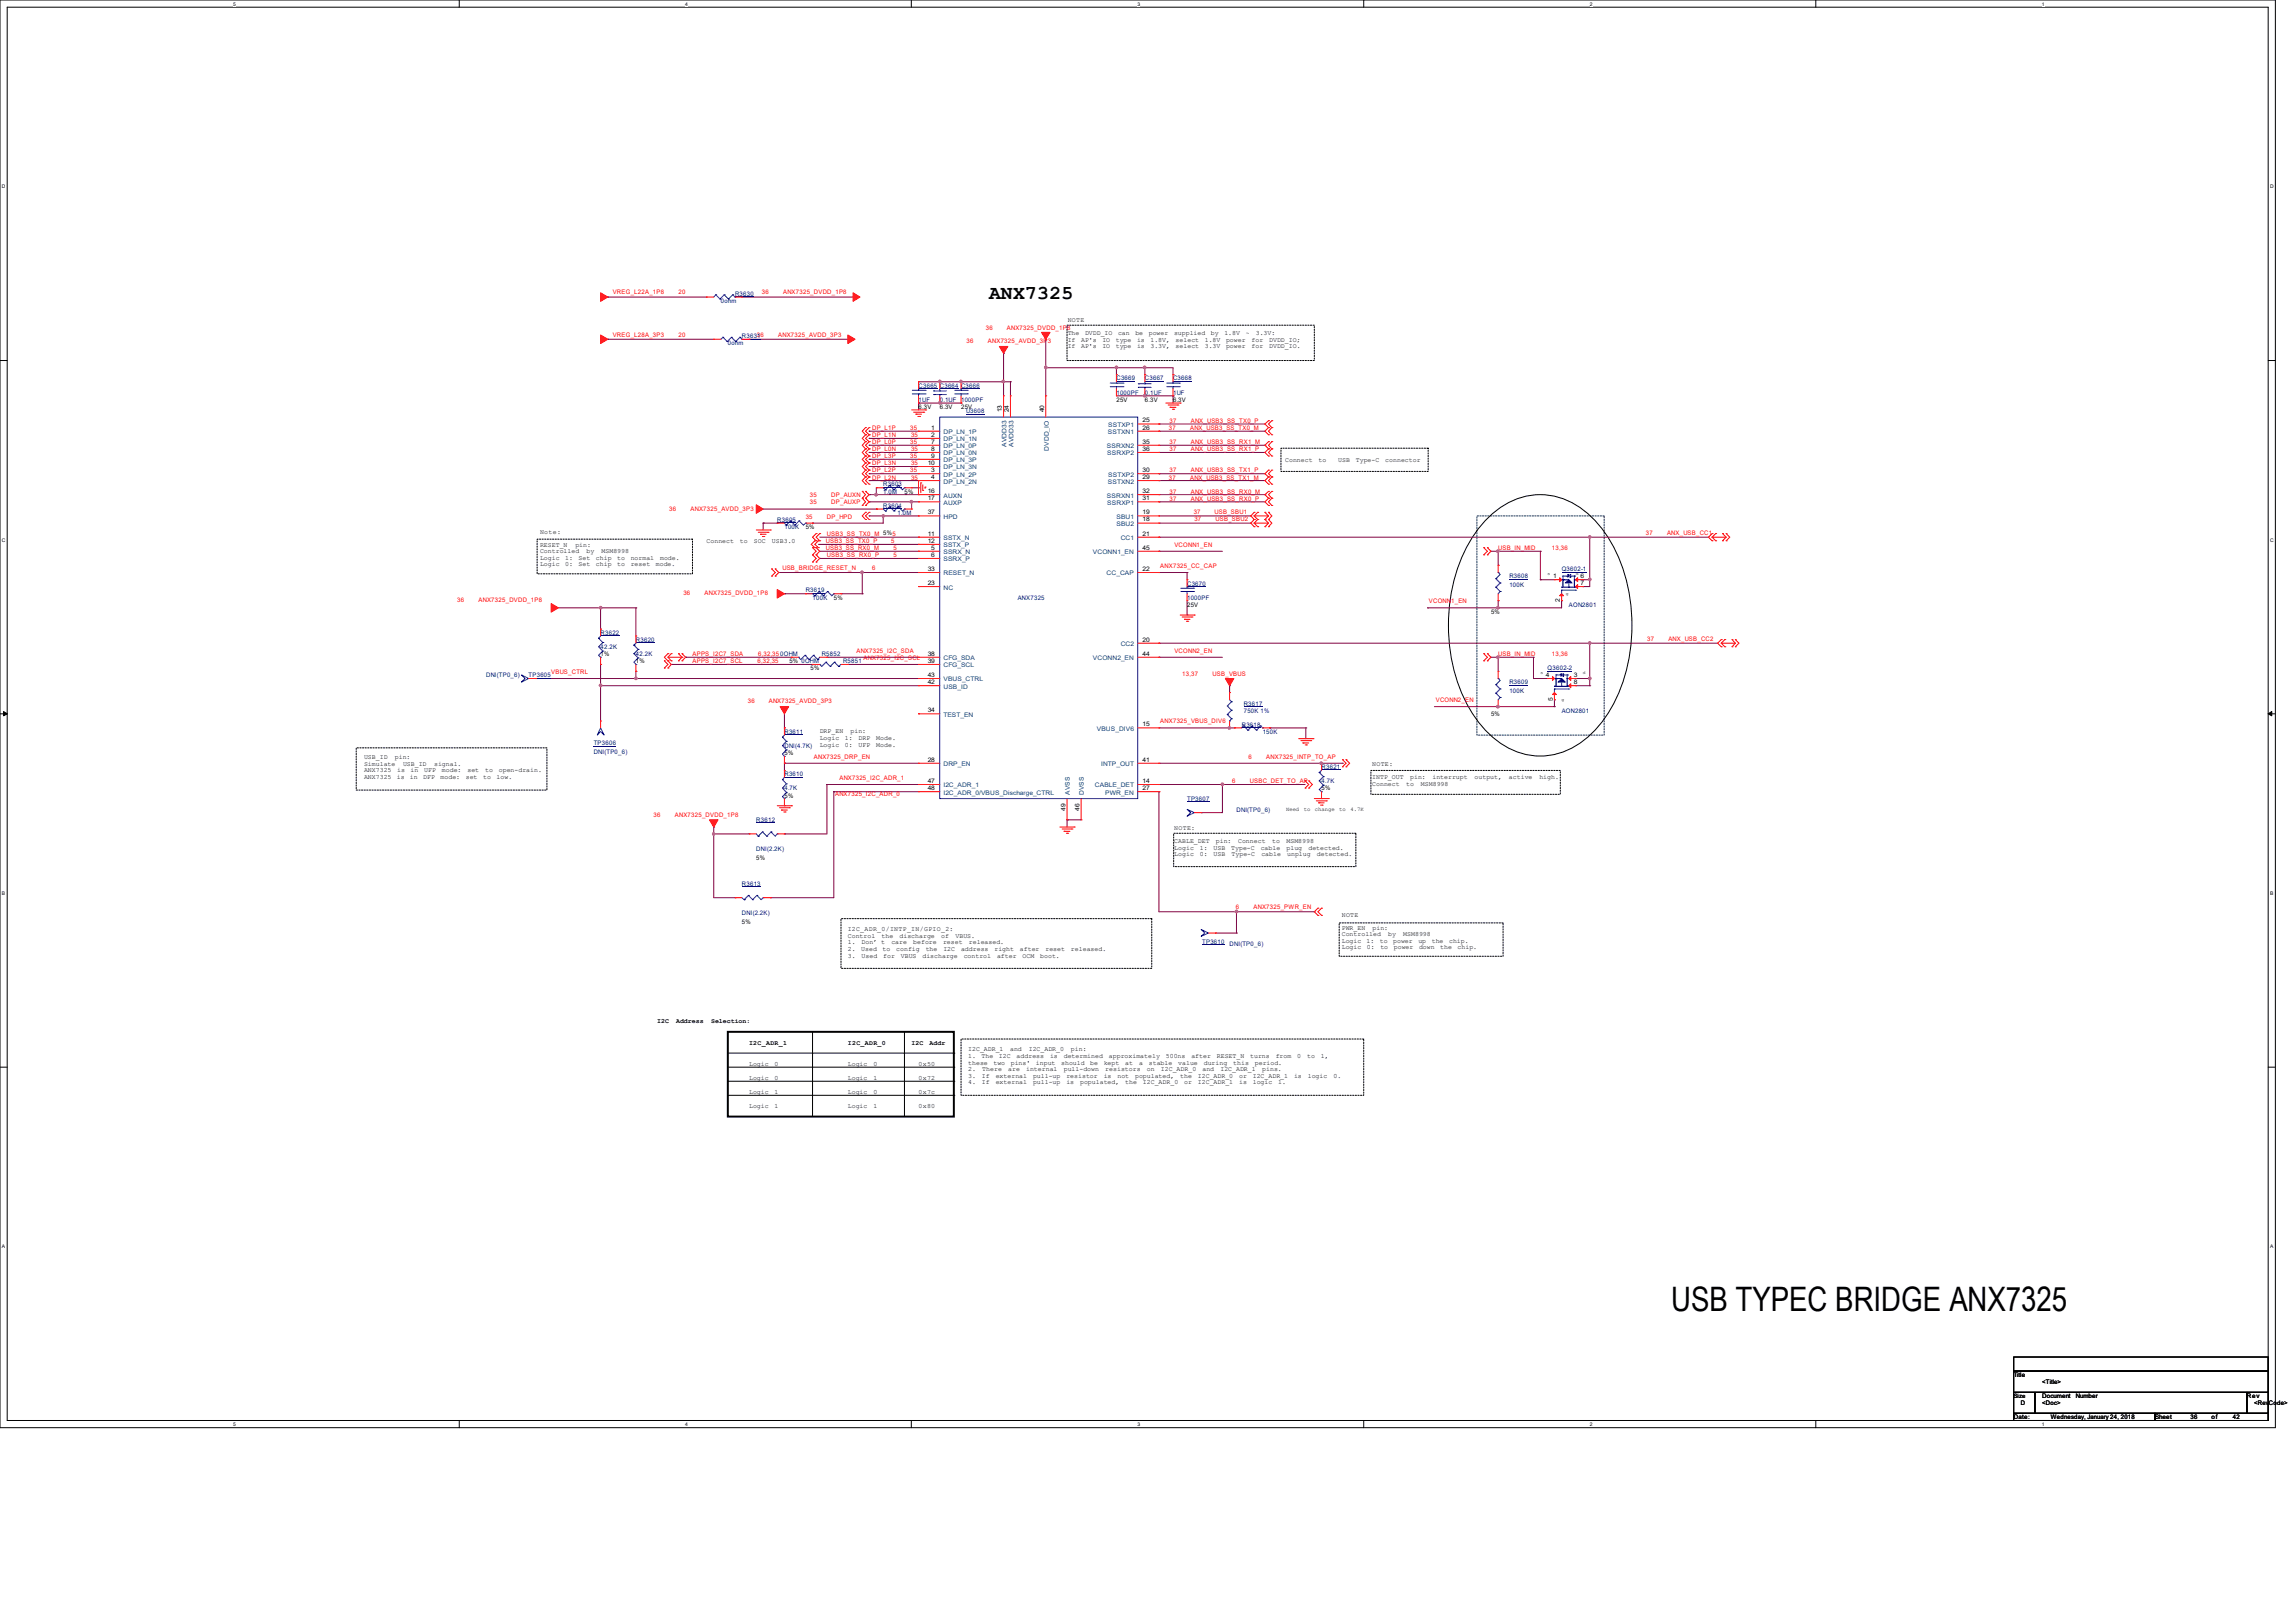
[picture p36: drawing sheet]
<svg xmlns="http://www.w3.org/2000/svg" width="297mm" height="210mm" viewBox="0 0 297 210" stroke-linecap="round" stroke-linejoin="round" font-family="sans-serif">
<defs><g id="words">
<text font-size="4.4" x="216.3" y="169.7">USB TYPEC BRIDGE ANX7325</text>
<text font-size="2.5" x="128" y="38.7">ANX7325</text>
<g font-size=".8" fill="#f00">
<text x="79.3" y="38.1">VREG_L22A_1P8</text>
<text x="87.8" y="38.1">20</text>
<text x="98.6" y="38.1">36</text>
<text x="101.4" y="38.1">ANX7325_DVDD_1P8</text>
<text x="79.3" y="43.6">VREG_L28A_3P3</text>
<text x="87.8" y="43.6">20</text>
<text x="98" y="43.6">36</text>
<text x="100.7" y="43.6">ANX7325_AVDD_3P3</text>
<text x="125.1" y="44.4">36</text>
<text x="127.6" y="42.7">36</text>
<text x="127.9" y="44.4">ANX7325_AVDD_3P3</text>
<text x="130.3" y="42.7">ANX7325_DVDD_1P8</text>
<text x="112.9" y="55.6">DP_L1P</text>
<text x="112.9" y="56.6">DP_L1N</text>
<text x="112.9" y="57.5">DP_L0P</text>
<text x="112.9" y="58.4">DP_L0N</text>
<text x="112.9" y="59.3">DP_L3P</text>
<text x="117.8" y="55.6">35</text>
<text x="117.8" y="57.5">35</text>
<text x="117.8" y="59.3">35</text>
<text x="117.9" y="56.6">35</text>
<text x="117.9" y="58.4">35</text>
<text x="151.3" y="55.6">37</text>
<text x="151.3" y="54.7">37</text>
<text x="151.3" y="57.5">37</text>
<text x="151.3" y="58.4">37</text>
<text x="154" y="55.6">ANX_USB3_SS_TX0_M</text>
<text x="154.1" y="54.7">ANX_USB3_SS_TX0_P</text>
<text x="154.1" y="57.5">ANX_USB3_SS_RX1_M</text>
<text x="154.1" y="58.4">ANX_USB3_SS_RX1_P</text>
<text x="104.8" y="65.2">35</text>
<text x="104.8" y="64.3">35</text>
<text x="107.6" y="65.2">DP_AUXP</text>
<text x="107.6" y="64.3">DP_AUXN</text>
<text x="112.9" y="60.2">DP_L3N</text>
<text x="112.9" y="61.1">DP_L2P</text>
<text x="112.9" y="62.1">DP_L2N</text>
<text x="117.8" y="61.1">35</text>
<text x="117.9" y="60.2">35</text>
<text x="117.9" y="62.1">35</text>
<text x="151.3" y="62.1">37</text>
<text x="151.3" y="63.9">37</text>
<text x="151.3" y="64.8">37</text>
<text x="151.3" y="61.1">37</text>
<text x="154" y="62.1">ANX_USB3_SS_TX1_M</text>
<text x="154.1" y="63.9">ANX_USB3_SS_RX0_M</text>
<text x="154.1" y="64.8">ANX_USB3_SS_RX0_P</text>
<text x="154.1" y="61.1">ANX_USB3_SS_TX1_P</text>
<text x="86.6" y="66.1">36</text>
<text x="89.4" y="66.1">ANX7325_AVDD_3P3</text>
<text x="104.3" y="67.2">35</text>
<text x="106.9" y="70.3">USB3_SS_TX0_P</text>
<text x="106.9" y="71.2">USB3_SS_RX0_M</text>
<text x="107" y="67.2">DP_HPD</text>
<text x="107" y="69.3">USB3_SS_TX0_M 5%5</text>
<text x="115.3" y="70.3">5</text>
<text x="115.6" y="71.2">5</text>
<text x="152" y="70.7">VCONN1_EN</text>
<text x="154.5" y="66.5">37</text>
<text x="154.6" y="67.4">37</text>
<text x="157.2" y="66.5">USB_SBU1</text>
<text x="157.3" y="67.4">USB_SBU2</text>
<text x="193.9" y="71.2">USB_IN_MID</text>
<text x="200.8" y="71.2">13,36</text>
<text x="213" y="69.3">37</text>
<text x="215.7" y="69.3">ANX_USB_CC1</text>
<text x="59.2" y="77.9">36</text>
<text x="61.9" y="77.9">ANX7325_DVDD_1P8</text>
<text x="88.4" y="77">36</text>
<text x="91.2" y="77">ANX7325_DVDD_1P8</text>
<text x="101.3" y="73.7">USB_BRIDGE_RESET_N</text>
<text x="107" y="72.1">USB3_SS_RX0_P</text>
<text x="112.9" y="73.7">6</text>
<text x="115.6" y="72.1">5</text>
<text x="150.2" y="73.5">ANX7325_CC_CAP</text>
<text x="184.9" y="78.1">VCONN1_EN</text>
<text x="213.2" y="83">37</text>
<text x="215.9" y="83">ANX_USB_CC2</text>
<text x="71.3" y="87.2">VBUS_CTRL</text>
<text x="89.6" y="84.9">APPS_I2C7_SDA</text>
<text x="89.6" y="85.8">APPS_I2C7_SCL</text>
<text x="98" y="85.8">6,32,35</text>
<text x="98.1" y="84.9">6,32,350OHM</text>
<text x="110.8" y="84.5">ANX7325_I2C_SDA</text>
<text x="111.8" y="85.4">ANX7325_I2C_SCL</text>
<text x="152" y="84.5">VCONN2_EN</text>
<text x="153" y="87.5">13,37</text>
<text x="156.9" y="87.5">USB_VBUS</text>
<text x="193.9" y="84.9">USB_IN_MID</text>
<text x="200.8" y="84.9">13,36</text>
<text x="96.8" y="91">36</text>
<text x="99.5" y="91">ANX7325_AVDD_3P3</text>
<text x="150.2" y="93.6">ANX7325_VBUS_DIV6</text>
<text x="185.8" y="90.8">VCONN2_EN</text>
<text x="105.3" y="98.2">ANX7325_DRP_EN</text>
<text x="108.6" y="100.9">ANX7325_I2C_ADR_1</text>
<text x="159.5" y="101.3">6</text>
<text x="161.6" y="98.3">6</text>
<text x="161.8" y="101.3">USBC_DET_TO_AP</text>
<text x="163.9" y="98.3">ANX7325_INTP_TO_AP</text>
<text x="84.6" y="105.7">36</text>
<text x="87.3" y="105.7">ANX7325_DVDD_1P8</text>
<text x="108.1" y="103">ANX7325_I2C_ADR_0</text>
<text x="159.9" y="117.6">6</text>
<text x="162.2" y="117.6">ANX7325_PWR_EN</text>
</g>
<g font-size=".8" fill="#000080">
<text x="93.3" y="39.2">0ohm</text>
<text x="95.1" y="38.3">R3630</text>
<text x="94.2" y="44.7">0ohm</text>
<text x="96" y="43.8">R3631</text>
<text x="118.9" y="50.2">C3665 C3664 C3666</text>
<text x="118.9" y="52">1UF</text>
<text x="121.6" y="52">0.1UF</text>
<text x="124.4" y="52">1000PF</text>
<text x="125" y="53.5">U3608</text>
<text x="144.5" y="49.2">C3669</text>
<text x="144.5" y="51.1">1000PF</text>
<text x="148.2" y="49.2">C3667</text>
<text x="148.2" y="51.1">0.1UF</text>
<text x="151.8" y="49.2">C3668</text>
<text x="151.8" y="51.1">1UF</text>
<text x="114.3" y="62.9">R3603</text>
<text x="114.3" y="63.9">1.0M</text>
<text x="114.3" y="65.7">R3604</text>
<text x="100.6" y="67.5">R3605</text>
<text x="101.5" y="68.5">100K</text>
<text x="116.2" y="66.6">1.0M</text>
<text x="104.3" y="76.7">R3619</text>
<text x="105.2" y="77.6">100K</text>
<text x="131.7" y="77.6">ANX7325</text>
<text x="153.6" y="75.8">C3670</text>
<text x="153.6" y="77.6">1000PF</text>
<text x="195.3" y="74.8">R3608</text>
<text x="195.3" y="75.9">100K</text>
<text x="202.1" y="73.9">Q3602-1</text>
<text x="77.7" y="82.2">R3622</text>
<text x="77.7" y="84">42.2K</text>
<text x="82.3" y="83.1">R3620</text>
<text x="203" y="78.5">AON2801</text>
<text x="62.9" y="87.6">DNI(TP0_6)</text>
<text x="68.4" y="87.6">TP3605</text>
<text x="82.3" y="84.9">42.2K</text>
<text x="106.3" y="84.9">R5852</text>
<text x="109.1" y="85.8">R5851</text>
<text x="195.3" y="88.6">R3609</text>
<text x="195.3" y="89.7">100K</text>
<text x="200.3" y="86.7">Q3602-2</text>
<text x="101.5" y="95">R3611</text>
<text x="160.7" y="94.1">R3618</text>
<text x="161" y="91.3">R3617</text>
<text x="161" y="92.2">750K 1%</text>
<text x="163.4" y="95">150K</text>
<text x="202.1" y="92.2">AON2801</text>
<text x="76.8" y="96.4">TP3606</text>
<text x="76.8" y="97.5">DNI(TP0_6)</text>
<text x="101.5" y="96.8">DNI(4.7K)</text>
<text x="101.5" y="100.5">R3610</text>
<text x="171" y="99.5">R3621</text>
<text x="171" y="101.3">4.7K</text>
<text x="97.9" y="106.4">R3612</text>
<text x="101.5" y="102.3">4.7K</text>
<text x="153.6" y="103.6">TP3607</text>
<text x="160" y="105">DNI(TP0_6)</text>
<text x="97.9" y="110.1">DNI(2.2K)</text>
<text x="96" y="114.6">R3613</text>
<text x="96" y="118.4">DNI(2.2K)</text>
<text x="155.6" y="122.1">TP3610</text>
<text x="159.1" y="122.4">DNI(TP0_6)</text>
</g>
<g font-size=".8">
<text x="138.2" y="41.7">NOTE</text>
<text x="138.2" y="43.4">The</text>
<text x="138.2" y="44.2">If</text>
<text x="138.2" y="45.1">If</text>
<text x="139.9" y="44.2">AP's</text>
<text x="139.9" y="45.1">AP's</text>
<text x="140.4" y="43.4">DVDD_IO</text>
<text x="142.7" y="44.2">IO</text>
<text x="142.7" y="45.1">IO</text>
<text x="144.4" y="44.2">type</text>
<text x="144.4" y="45.1">type</text>
<text x="144.7" y="43.4">can</text>
<text x="146.9" y="43.4">be</text>
<text x="147.2" y="44.2">is</text>
<text x="147.2" y="45.1">is</text>
<text x="148.7" y="43.4">power</text>
<text x="148.9" y="44.2">1.8V,</text>
<text x="148.9" y="45.1">3.3V,</text>
<text x="151.9" y="43.4">supplied</text>
<text x="152.1" y="44.2">select</text>
<text x="152.1" y="45.1">select</text>
<text x="155.9" y="44.2">1.8V</text>
<text x="155.9" y="45.1">3.3V</text>
<text x="156.7" y="43.4">by</text>
<text x="158.5" y="43.4">1.8V</text>
<text x="158.7" y="44.2">power</text>
<text x="158.7" y="45.1">power</text>
<text x="161.2" y="43.4">~</text>
<text x="162" y="44.2">for</text>
<text x="162" y="45.1">for</text>
<text x="162.5" y="43.4">3.3V:</text>
<text x="164.3" y="44.2">DVDD_IO;</text>
<text x="164.3" y="45.1">DVDD_IO.</text>
<text x="118.9" y="52.9">6.3V</text>
<text x="121.6" y="52.9">6.3V</text>
<text x="124.4" y="52.9">25V</text>
<text x="129.7" y="53.3" transform="rotate(-90 129.7 53.3)">13</text>
<text x="130.6" y="53.3" transform="rotate(-90 130.6 53.3)">24</text>
<text x="135.1" y="53.3" transform="rotate(-90 135.1 53.3)">40</text>
<text x="144.5" y="52">25V</text>
<text x="148.2" y="52">6.3V</text>
<text x="151.8" y="52">6.3V</text>
<text x="120.5" y="55.6">1</text>
<text x="120.5" y="56.5">2</text>
<text x="120.5" y="57.4">7</text>
<text x="120.5" y="58.3">8</text>
<text x="120.5" y="59.2">9</text>
<text x="147.9" y="58.3">36</text>
<text x="147.9" y="57.4">35</text>
<text x="147.9" y="55.6">26</text>
<text x="147.9" y="54.7">25</text>
<text x="166.3" y="59.7">Connect</text>
<text x="170.6" y="59.7">to</text>
<text x="173.2" y="59.7">USB</text>
<text x="175.5" y="59.7">Type-C</text>
<text x="179.3" y="59.7">connector</text>
<text x="117.1" y="63.9">5%</text>
<text x="120.1" y="60.2">10</text>
<text x="120.1" y="63.8">16</text>
<text x="120.1" y="64.7">17</text>
<text x="120.5" y="61.1">3</text>
<text x="120.5" y="62">4</text>
<text x="147.9" y="63.8">32</text>
<text x="147.9" y="64.7">31</text>
<text x="147.9" y="61.1">30</text>
<text x="147.9" y="62">29</text>
<text x="69.9" y="69">Note:</text>
<text x="69.9" y="70.7">RESET_N</text>
<text x="69.9" y="71.6">Controlled</text>
<text x="74.5" y="70.7">pin:</text>
<text x="75.9" y="71.6">by</text>
<text x="77.9" y="71.6">MSM8998</text>
<text x="91.4" y="70.2">Connect</text>
<text x="95.8" y="70.2">to</text>
<text x="97.6" y="70.2">SOC</text>
<text x="99.9" y="70.2">USB3.0</text>
<text x="104.3" y="68.5">5%</text>
<text x="120.1" y="69.3">11</text>
<text x="120.1" y="70.2">12</text>
<text x="120.1" y="66.5">37</text>
<text x="120.5" y="71.1">5</text>
<text x="147.9" y="71.1">45</text>
<text x="147.9" y="67.5">18</text>
<text x="147.9" y="66.5">19</text>
<text x="147.9" y="69.3">21</text>
<text x="69.9" y="72.4">Logic</text>
<text x="69.9" y="73.3">Logic</text>
<text x="73.2" y="72.4">1:</text>
<text x="73.2" y="73.3">0:</text>
<text x="74.9" y="72.4">Set</text>
<text x="74.9" y="73.3">Set</text>
<text x="77.1" y="72.4">chip</text>
<text x="77.1" y="73.3">chip</text>
<text x="79.9" y="72.4">to</text>
<text x="79.9" y="73.3">to</text>
<text x="81.6" y="72.4">normal</text>
<text x="81.6" y="73.3">reset</text>
<text x="84.9" y="73.3">mode.</text>
<text x="85.4" y="72.4">mode.</text>
<text x="107.9" y="77.6">5%</text>
<text x="120.1" y="75.7">23</text>
<text x="120.1" y="73.9">33</text>
<text x="120.5" y="72">6</text>
<text x="147.9" y="73.9">22</text>
<text x="201" y="74.8">1</text>
<text x="201.9" y="77.9" transform="rotate(-90 201.9 77.9)">2</text>
<text x="204.6" y="74.8">6</text>
<text x="204.6" y="75.7">7</text>
<text x="147.9" y="83">20</text>
<text x="153.6" y="78.5">25V</text>
<text x="193" y="79.4">5%</text>
<text x="77.7" y="84.9">1%</text>
<text x="82.3" y="85.8">1%</text>
<text x="102.2" y="85.8">5% 0OHM</text>
<text x="104.9" y="86.7">5%</text>
<text x="120.1" y="87.6">43</text>
<text x="120.1" y="85.8">39</text>
<text x="120.1" y="84.8">38</text>
<text x="120.1" y="88.5">42</text>
<text x="147.9" y="84.8">44</text>
<text x="200.1" y="87.6">4</text>
<text x="203.7" y="87.6">3</text>
<text x="203.7" y="88.5">8</text>
<text x="106.1" y="94.9">DRP_EN</text>
<text x="106.1" y="95.8">Logic</text>
<text x="109.3" y="95.8">1:</text>
<text x="110.1" y="94.9">pin:</text>
<text x="111.1" y="95.8">DRP</text>
<text x="113.4" y="95.8">Mode.</text>
<text x="120.1" y="92.2">34</text>
<text x="147.9" y="94">15</text>
<text x="193" y="92.7">5%</text>
<text x="200.9" y="90.7" transform="rotate(-90 200.9 90.7)">5</text>
<text x="47.1" y="98.2">USB_ID</text>
<text x="47.1" y="99.1">Simulate</text>
<text x="47.1" y="99.9">ANX7325</text>
<text x="47.1" y="100.8">ANX7325</text>
<text x="51.1" y="98.2">pin:</text>
<text x="51.4" y="100.8">is</text>
<text x="51.4" y="99.9">is</text>
<text x="52.2" y="99.1">USB_ID</text>
<text x="53" y="100.8">in</text>
<text x="53.1" y="99.9">in</text>
<text x="54.8" y="100.8">DFP</text>
<text x="54.9" y="99.9">UFP</text>
<text x="56.2" y="99.1">signal.</text>
<text x="57" y="100.8">mode:</text>
<text x="57.2" y="99.9">mode:</text>
<text x="60.3" y="100.8">set</text>
<text x="60.5" y="99.9">set</text>
<text x="62.5" y="100.8">to</text>
<text x="62.8" y="99.9">to</text>
<text x="64.3" y="100.8">low.</text>
<text x="64.6" y="99.9">open-drain.</text>
<text x="101.5" y="97.7">5%</text>
<text x="106.1" y="96.6">Logic</text>
<text x="109.3" y="96.6">0:</text>
<text x="111.1" y="96.6">UFP</text>
<text x="113.4" y="96.6">Mode.</text>
<text x="120.1" y="101.3">47</text>
<text x="120.1" y="98.5">28</text>
<text x="147.9" y="98.5">41</text>
<text x="147.9" y="101.3">14</text>
<text x="177.6" y="99.1">NOTE:</text>
<text x="177.6" y="100.8">INTP_OUT</text>
<text x="177.6" y="101.7">Connect</text>
<text x="182" y="101.7">to</text>
<text x="182.5" y="100.8">pin:</text>
<text x="183.9" y="101.7">MSM8998</text>
<text x="185.4" y="100.8">interrupt</text>
<text x="190.8" y="100.8">output,</text>
<text x="195.3" y="100.8">active</text>
<text x="199.2" y="100.8">high.</text>
<text x="101.5" y="103.2">5%</text>
<text x="120.1" y="102.2">48</text>
<text x="137.9" y="104.9" transform="rotate(-90 137.9 104.9)">49</text>
<text x="139.7" y="104.9" transform="rotate(-90 139.7 104.9)">46</text>
<text x="147.9" y="102.2">27</text>
<text x="152" y="107.4">NOTE:</text>
<text x="171" y="102.3">5%</text>
<text x="97.9" y="111.3">5%</text>
<text x="152" y="109.1">CABLE_DET</text>
<text x="152" y="110">Logic</text>
<text x="152" y="110.8">Logic</text>
<text x="155.3" y="110">1:</text>
<text x="155.3" y="110.8">0:</text>
<text x="157.1" y="110">USB</text>
<text x="157.1" y="110.8">USB</text>
<text x="157.4" y="109.1">pin:</text>
<text x="159.3" y="110">Type-C</text>
<text x="159.4" y="110.8">Type-C</text>
<text x="160.2" y="109.1">Connect</text>
<text x="163.2" y="110">cable</text>
<text x="163.2" y="110.8">cable</text>
<text x="164.6" y="109.1">to</text>
<text x="166.5" y="110">plug</text>
<text x="166.5" y="109.1">MSM8998</text>
<text x="166.6" y="110.8">unplug</text>
<text x="169.3" y="110">detected.</text>
<text x="170.4" y="110.8">detected.</text>
<text x="96" y="119.5">5%</text>
<text x="173.7" y="118.6">NOTE</text>
<text x="109.7" y="120.5">I2C_ADR_0/INTP_IN/GPIO_2:</text>
<text x="109.7" y="121.4">Control</text>
<text x="109.7" y="122.2">1.</text>
<text x="109.7" y="123.1">2.</text>
<text x="109.7" y="123.9">3.</text>
<text x="111.5" y="123.1">Used</text>
<text x="111.5" y="122.2">Don’ t</text>
<text x="111.5" y="123.9">Used</text>
<text x="114.1" y="121.4">the</text>
<text x="114.2" y="123.1">to</text>
<text x="114.3" y="123.9">for</text>
<text x="115.4" y="122.2">care</text>
<text x="116" y="123.1">config</text>
<text x="116.4" y="121.4">discharge</text>
<text x="116.6" y="123.9">VBUS</text>
<text x="118.2" y="122.2">before</text>
<text x="119.4" y="123.9">discharge</text>
<text x="119.8" y="123.1">the</text>
<text x="121.8" y="121.4">of</text>
<text x="122" y="122.2">reset</text>
<text x="122.1" y="123.1">I2C</text>
<text x="123.7" y="121.4">VBUS.</text>
<text x="124.4" y="123.1">address</text>
<text x="124.7" y="123.9">control</text>
<text x="125.4" y="122.2">released.</text>
<text x="128.7" y="123.1">right</text>
<text x="129" y="123.9">after</text>
<text x="132" y="123.1">after</text>
<text x="132.3" y="123.9">OCM</text>
<text x="134.6" y="123.9">boot.</text>
<text x="135.3" y="123.1">reset</text>
<text x="138.6" y="123.1">released.</text>
<text x="173.7" y="120.3">PWR_EN</text>
<text x="173.7" y="121.2">Controlled</text>
<text x="173.7" y="122">Logic</text>
<text x="173.7" y="122.9">Logic</text>
<text x="176.9" y="122">1:</text>
<text x="176.9" y="122.9">0:</text>
<text x="177.6" y="120.3">pin:</text>
<text x="178.6" y="122">to</text>
<text x="178.6" y="122.9">to</text>
<text x="179.7" y="121.2">by</text>
<text x="180.3" y="122">power</text>
<text x="180.4" y="122.9">power</text>
<text x="181.6" y="121.2">MSM8998</text>
<text x="183.6" y="122">up</text>
<text x="183.6" y="122.9">down</text>
<text x="185.3" y="122">the</text>
<text x="186.4" y="122.9">the</text>
<text x="187.5" y="122">chip.</text>
<text x="188.6" y="122.9">chip.</text>
<text x="85" y="132.4">I2C</text>
<text x="87.5" y="132.4">Address</text>
<text x="92" y="132.4">Selection:</text>
<text x="96.9" y="135.2">I2C_ADR_1</text>
<text x="96.9" y="137.9">Logic</text>
<text x="100.2" y="137.9">0</text>
<text x="109.7" y="135.2">I2C_ADR_0</text>
<text x="109.7" y="137.9">Logic</text>
<text x="113" y="137.9">0</text>
<text x="118" y="135.2">I2C</text>
<text x="118.9" y="137.9">0x50</text>
<text x="120.3" y="135.2">Addr</text>
<text x="125.3" y="136.1">I2C_ADR_1</text>
<text x="125.3" y="136.9">1.</text>
<text x="125.3" y="137.8">these</text>
<text x="127" y="136.9">The</text>
<text x="128.6" y="137.8">two</text>
<text x="129.3" y="136.9">I2C</text>
<text x="130.7" y="136.1">and</text>
<text x="130.8" y="137.8">pins'</text>
<text x="131.6" y="136.9">address</text>
<text x="133.1" y="136.1">I2C_ADR_0</text>
<text x="134.1" y="137.8">input</text>
<text x="135.9" y="136.9">is</text>
<text x="137.3" y="137.8">should</text>
<text x="137.7" y="136.9">determined</text>
<text x="138.6" y="136.1">pin:</text>
<text x="141.1" y="137.8">be</text>
<text x="142.8" y="137.8">kept</text>
<text x="143.5" y="136.9">approximately</text>
<text x="145.6" y="137.8">at</text>
<text x="147.4" y="137.8">a</text>
<text x="148.7" y="137.8">stable</text>
<text x="150.9" y="136.9">500ns</text>
<text x="152.5" y="137.8">value</text>
<text x="154.2" y="136.9">after</text>
<text x="155.8" y="137.8">during</text>
<text x="157.5" y="136.9">RESET_N</text>
<text x="159.6" y="137.8">this</text>
<text x="161.8" y="136.9">turns</text>
<text x="162.4" y="137.8">period.</text>
<text x="165.1" y="136.9">from</text>
<text x="167.9" y="136.9">0</text>
<text x="169.2" y="136.9">to</text>
<text x="170.9" y="136.9">1,</text>
<text x="96.9" y="143.4">Logic</text>
<text x="96.9" y="141.6">Logic</text>
<text x="96.9" y="139.7">Logic</text>
<text x="100.2" y="143.4">1</text>
<text x="100.2" y="141.6">1</text>
<text x="100.2" y="139.7">0</text>
<text x="109.7" y="139.7">Logic</text>
<text x="109.7" y="141.6">Logic</text>
<text x="109.7" y="143.4">Logic</text>
<text x="113" y="139.7">1</text>
<text x="113" y="141.6">0</text>
<text x="113" y="143.4">1</text>
<text x="118.9" y="139.7">0x72</text>
<text x="118.9" y="141.6">0x7c</text>
<text x="118.9" y="143.4">0x80</text>
<text x="125.3" y="138.6">2.</text>
<text x="125.3" y="139.4">3.</text>
<text x="125.3" y="140.3">4.</text>
<text x="127.1" y="139.4">If</text>
<text x="127.1" y="140.3">If</text>
<text x="127.1" y="138.6">There</text>
<text x="128.9" y="139.4">external</text>
<text x="128.9" y="140.3">external</text>
<text x="130.5" y="138.6">are</text>
<text x="132.8" y="138.6">internal</text>
<text x="133.7" y="139.4">pull-up</text>
<text x="133.7" y="140.3">pull-up</text>
<text x="137.7" y="138.6">pull-down</text>
<text x="138" y="139.4">resistor</text>
<text x="138" y="140.3">is</text>
<text x="139.8" y="140.3">populated,</text>
<text x="142.8" y="139.4">is</text>
<text x="143" y="138.6">resistors</text>
<text x="144.6" y="139.4">not</text>
<text x="145.6" y="140.3">the</text>
<text x="146.9" y="139.4">populated,</text>
<text x="147.9" y="140.3">I2C_ADR_0</text>
<text x="148.4" y="138.6">on</text>
<text x="150.2" y="138.6">I2C_ADR_0</text>
<text x="152.7" y="139.4">the</text>
<text x="153.2" y="140.3">or</text>
<text x="155" y="139.4">I2C_ADR_0</text>
<text x="155" y="140.3">I2C_ADR_1</text>
<text x="155.6" y="138.6">and</text>
<text x="157.9" y="138.6">I2C_ADR_1</text>
<text x="160.4" y="139.4">or</text>
<text x="160.4" y="140.3">is</text>
<text x="162.1" y="139.4">I2C_ADR_1</text>
<text x="162.1" y="140.3">logic</text>
<text x="163.4" y="138.6">pins.</text>
<text x="165.4" y="140.3">1.</text>
<text x="167.5" y="139.4">is</text>
<text x="169.2" y="139.4">logic</text>
<text x="172.6" y="139.4">0.</text>
<text x="260.6" y="178.2">Title</text>
<text x="264.3" y="179.1">&lt;Title&gt;</text>
<text x="260.6" y="180.9">Size</text>
<text x="260.6" y="183.6">Date:</text>
<text x="261.5" y="181.8">D</text>
<text x="264.3" y="180.9">Document</text>
<text x="264.3" y="181.8">&lt;Doc&gt;</text>
<text x="265.4" y="183.6">Wednesday, January 24, 2018</text>
<text x="268.6" y="180.9">Number</text>
<text x="278.9" y="183.6">Sheet</text>
<text x="283.5" y="183.6">36</text>
<text x="286.2" y="183.6">of</text>
<text x="289" y="183.6">42</text>
<text x="290.8" y="180.9">Rev</text>
<text x="291.7" y="181.8">&lt;RevCode&gt;</text>
</g>
<g font-size=".8" fill="#004080">
<text x="122.1" y="56.2">DP_LN_1P</text>
<text x="122.1" y="57.1">DP_LN_1N</text>
<text x="122.1" y="58">DP_LN_0P</text>
<text x="122.1" y="58.9">DP_LN_0N</text>
<text x="122.1" y="59.8">DP_LN_3P</text>
<text x="130.3" y="57.8" transform="rotate(-90 130.3 57.8)">AVDD33</text>
<text x="131.1" y="57.8" transform="rotate(-90 131.1 57.8)">AVDD33</text>
<text x="135.7" y="58.3" transform="rotate(-90 135.7 58.3)">DVDD_IO</text>
<text x="143.3" y="58">SSRXN2</text>
<text x="143.3" y="58.9">SSRXP2</text>
<text x="143.4" y="56.2">SSTXN1</text>
<text x="143.4" y="55.2">SSTXP1</text>
<text x="122.1" y="61.7">DP_LN_2P</text>
<text x="122.1" y="62.6">DP_LN_2N</text>
<text x="122.1" y="60.7">DP_LN_3N</text>
<text x="122.1" y="64.4">AUXN</text>
<text x="122.1" y="65.3">AUXP</text>
<text x="143.3" y="64.4">SSRXN1</text>
<text x="143.3" y="65.3">SSRXP1</text>
<text x="143.4" y="62.6">SSTXN2</text>
<text x="143.4" y="61.7">SSTXP2</text>
<text x="122.1" y="71.7">SSRX_N</text>
<text x="122.1" y="69.9">SSTX_N</text>
<text x="122.1" y="70.8">SSTX_P</text>
<text x="122.1" y="67.1">HPD</text>
<text x="141.4" y="71.7">VCONN1_EN</text>
<text x="144.5" y="68.1">SBU2</text>
<text x="144.5" y="67.1">SBU1</text>
<text x="145" y="69.9">CC1</text>
<text x="122.1" y="72.6">SSRX_P</text>
<text x="122.1" y="76.3">NC</text>
<text x="122.1" y="74.5">RESET_N</text>
<text x="143.2" y="74.5">CC_CAP</text>
<text x="145" y="83.6">CC2</text>
<text x="122.1" y="88.2">VBUS_CTRL</text>
<text x="122.1" y="86.4">CFG_SCL</text>
<text x="122.1" y="85.4">CFG_SDA</text>
<text x="122.1" y="89.1">USB_ID</text>
<text x="141.4" y="85.4">VCONN2_EN</text>
<text x="122.1" y="92.7">TEST_EN</text>
<text x="141.9" y="94.6">VBUS_DIV6</text>
<text x="122.1" y="101.9">I2C_ADR_1</text>
<text x="122.1" y="99.1">DRP_EN</text>
<text x="141.7" y="101.9">CABLE_DET</text>
<text x="142.5" y="99.1">INTP_OUT</text>
<text x="122.1" y="102.8">I2C_ADR_0/VBUS_Discharge_CTRL</text>
<text x="138.5" y="102.9" transform="rotate(-90 138.5 102.9)">AVSS</text>
<text x="140.3" y="102.9" transform="rotate(-90 140.3 102.9)">DVSS</text>
<text x="143" y="102.8">PWR_EN</text>
</g>
<g font-size=".7">
<text x="166.5" y="104.9">Need</text>
<text x="168.7" y="104.9">to</text>
<text x="170.2" y="104.9">change</text>
<text x="173.3" y="104.9">to</text>
<text x="174.8" y="104.9">4.7K</text>
</g>
<g font-size=".6">
<text x="30.2" y=".7">5</text>
<text x="88.7" y=".7">4</text>
<text x="147.2" y=".7">3</text>
<text x="205.7" y=".7">2</text>
<text x="264.2" y=".7">1</text>
<text x=".3" y="24.4">D</text>
<text x="293.8" y="24.4">D</text>
<text x=".3" y="70.1">C</text>
<text x="293.8" y="70.1">C</text>
<text x="200.3" y="74.5">s</text>
<text x="202.6" y="77">g</text>
<text x="203.9" y="74.5">d</text>
<text x="199.3" y="87.2">s</text>
<text x="204.9" y="87.2">d</text>
<text x="202.1" y="90.7">g</text>
<text x=".3" y="115.8">B</text>
<text x="293.8" y="115.8">B</text>
<text x=".3" y="161.5">A</text>
<text x="293.8" y="161.5">A</text>
<text x="30.2" y="184.5">5</text>
<text x="88.7" y="184.5">4</text>
<text x="147.2" y="184.5">3</text>
<text x="205.7" y="184.5">2</text>
<text x="264.2" y="184.5">1</text>
</g>
</g></defs>
<path d="M0 0h294.5v184.7h-294.5zM.9 .9h292.6v182.9h-292.6z" fill="none" stroke="#000" stroke-width=".13"/>
<g fill="#fff">
<path d="M30.2 .1h.3v.7h-.3z"/>
<path d="M30.2 183.9h.3v.8h-.3z"/>
</g>
<path d="M59.4 0v.9M59.4 183.8v.9" fill="none" stroke="#000" stroke-width=".13"/>
<g fill="#fff">
<path d="M88.7 .1h.3v.7h-.3z"/>
<path d="M88.7 183.9h.3v.8h-.3z"/>
</g>
<path d="M117.9 0v.9M117.9 183.8v.9" fill="none" stroke="#000" stroke-width=".13"/>
<g fill="#fff">
<path d="M147.2 .1h.3v.7h-.3z"/>
<path d="M147.2 183.9h.3v.8h-.3z"/>
</g>
<path d="M176.5 0v.9M176.5 183.8v.9" fill="none" stroke="#000" stroke-width=".13"/>
<g fill="#fff">
<path d="M205.7 .1h.4v.7h-.4z"/>
<path d="M205.7 183.9h.4v.8h-.4z"/>
</g>
<path d="M235 0v.9M235 183.8v.9" fill="none" stroke="#000" stroke-width=".13"/>
<g fill="#fff">
<path d="M264.2 .1h.4v.7h-.4z"/>
<path d="M264.2 183.9h.4v.8h-.4z"/>
<path d="M.3 23.8h.4v.7h-.4z"/>
<path d="M293.8 23.8h.5v.7h-.5z"/>
<path d="M.3 69.5h.4v.7h-.4z"/>
<path d="M293.8 69.5h.5v.7h-.5z"/>
</g>
<path d="M0 46.7h.9M293.5 46.7h1" fill="none" stroke="#000" stroke-width=".13"/>
<g fill="#fff">
<path d="M.3 115.2h.4v.8h-.4z"/>
<path d="M293.8 115.2h.4v.8h-.4z"/>
</g>
<path d="M0 92.4h.9M293.5 92.4h1" fill="none" stroke="#000" stroke-width=".13"/>
<path d="M.5 92.1l.4 .3-.4 .2zM293.5 92.4l.5-.3v.5z" fill="#000" stroke="#000" stroke-width=".13"/>
<g fill="#fff">
<path d="M.3 161h.3v.7h-.3z"/>
<path d="M293.8 161h.4v.7h-.4z"/>
</g>
<g fill="none" stroke="#000" stroke-width=".13">
<path d="M138.1 42.1h32v4.6h-32zM165.8 58h19v3h-19zM69.5 69.8h20.1v4.5h-20.1zM192.7 66.9a9.1 9.1 0 0 1 13.3 0 18.8 18.8 0 0 1 5.1 12.3 20.8 20.8 0 0 1-4.2 14.8 9.5 9.5 0 0 1-10 3.5 12.7 12.7 0 0 1-7.4-7.1 22.9 22.9 0 0 1 .7-20.2l1.6-2.3zM46.1 96.8h24.7v5.4h-24.7zM177.4 99.7h24.5v3.1h-24.5zM108.8 118.9h40.3v6.4h-40.3zM151.9 107.8h23.6v4.3h-23.6zM173.3 119.4h21.2v4.3h-21.2zM0 138.1h.9M94.2 138.1h29.2M94.2 139.9h29.2"/>
<path d="M94.2 136.3h29.2M105.2 133.5v11M117.1 133.5v11M123.4 138.1h.1M123.4 139.9h.1M123.4 136.3h.1M124.4 134.5h52.1v7.2h-52.1zM293.5 138.1h1M94.2 141.7h29.2M105.2 144.5h.1M117.1 144.5h.1M123.4 141.7h.1"/>
<path d="M260.6 175.6h32.9v1.8h-32.9zM260.6 177.4h32.9v2.8h-32.9zM260.6 180.2h2.8v2.7h-2.8zM260.6 182.9h18.3v.9h-18.3zM263.4 180.2h27.4v2.7h-27.4zM278.9 182.9h14.6v.9h-14.6zM290.8 180.2h2.7v2.7h-2.7z"/>
</g>
<path d="M94.2 133.5h29.2v11h-29.2z" fill="none" stroke="#000" stroke-width=".25"/>
<path d="M191.1 66.8h16.5v28.3h-16.5z" fill="none" stroke="#004040" stroke-width=".13"/>
<g fill="none" stroke="#800040" stroke-width=".13">
<path d="M78.7 38.4h.1M78.7 38.4h12.7M96 38.4h14.4M110.4 38.4h.1M78.7 43.9h.1M78.7 43.9h13.7M96.9 43.9h12.8M109.7 43.9h.1M112.5 57.6h.1M112.5 56.7h.1M112.5 55.8h.1M112.5 58.5h.1"/>
<path d="M112.5 59.4h.1M112.5 57.6h6.4M112.5 56.7h6.4M112.5 55.8h6.4M112.5 58.5h6.4M112.5 59.4h6.4M118.9 52.2h.1M118.9 49.4h11.9M118.9 52.2h5.5M118.9 52.2v.8M121.6 49.4h.1M121.6 52.2h.1"/>
<path d="M124.4 52.2h.1M124.4 49.4h.1M129.9 49.4h.1M129.9 45.7h.1M129.9 45.7v5.5M130.8 49.4h.1M130.8 49.4v1.8M135.3 47.6h.1M135.3 43.9h.1M135.3 47.6h16.5v.9M135.3 43.9v7.3M144.5 47.6h.1"/>
<path d="M144.5 51.2h7.3M144.5 47.6v.9M148.2 51.2h.1M148.2 47.6h.1M148.2 47.6v.9M150 54.9h.1M150 55.8h.1M150 58.5h.1M150 57.6h13.7M150 55.8h13.7M150 58.5h13.7M150 54.9h13.7"/>
<path d="M151.8 51.2h.1M151.8 48.5h.1M151.8 51.2v1M163.7 57.6h.1M72.3 78.7h10M77.7 78.7h.1M77.7 78.7v2.7M82.3 78.7h.1M82.3 78.7v3.6M98.8 67.7h.1M98.8 65.9h14.6M98.8 67.7h1.8"/>
<path d="M98.8 67.7v.9M100.8 74.1h18.1M101.5 76.8h.1M101.5 76.8h2.8M105.2 67.7h.1M105.9 70.4h13M106.1 72.3h.1M106.1 69.5h12.8M106.1 71.3h12.8M106.1 72.3h12.8M108.8 76.8h2.8M111.6 74.1h.1"/>
<path d="M111.6 76.8h.1M111.6 74.1v2.7M112.5 64h.1M112.5 64.9h.1M112.5 66.8h.1M112.5 62.2h.1M112.5 61.3h.1M112.5 60.4h.1M112.5 64h6.4M112.5 64.9h6.4M112.5 66.8h6.4M112.5 62.2h6.4"/>
<path d="M112.5 61.3h6.4M112.5 60.4h6.4M113.4 64h.1M113.4 65.9h.1M113.4 63.1v.9M114.3 66.8h.1M114.3 66.8v.9h-9.1M118 64.9h.1M118 64.9v1M118 63.1h.9M118.9 63.1h.1M118.9 71.3h.1"/>
<path d="M118.9 69.5h.1M118.9 70.4h.1M118.9 74.1h.1M150 71.3h.1M150 74.1h.1M150 69.5h.1M150 64.9h.1M150 61.3h.1M150 62.2h.1M150 64h13.7M150 64.9h13.7M150 66.8h11.9"/>
<path d="M150 67.7h11.9M150 69.5h71.1M150 74.1h3.6M150 71.3h8.2M150 62.2h13.7M150 61.3h13.7M153.6 74.1h.1M153.6 79.6h.1M153.6 74.1v.9M153.6 77.7v1.9M161.9 66.8h.1M161.9 67.7h.1"/>
<path d="M163.7 64h.1M184.7 78.7h.1M193 71.3h6.3M193.9 78.7h.1M193.9 71.3h.1M193.9 73.2h.1M193.9 77.7h.1M193.9 71.3v1.9M193.9 77.7v1M199.3 75h.1M199.3 71.3h.1M199.3 75h1.9"/>
<path d="M199.3 71.3v3.7M202.1 77.7h.1M202.1 77.7v1h-17.4M204.9 75h.1M204.9 75.9h.1M204.9 75h.8M205.7 69.5h.1M205.7 75h.1M205.7 69.5v6.4h-.8M69.3 87.8h.1M69.3 87.8h49.6M77.7 86h.1"/>
<path d="M77.7 88.7h.1M77.7 81.4h.1M77.7 86v7.3M77.7 88.7h41.2M82.3 87.8h.1M82.3 86.9h.1M82.3 86.9v.9M86.9 86h.1M86.9 86h18.3M88.7 85h.1M88.7 85h13.7M101.5 98.8h.1"/>
<path d="M101.5 94.2h.1M101.5 98.8h17.4M101.5 92.4v1.8M101.5 98.8v.9M107 85h.1M107 85h11.9M109.7 86h.1M109.7 86h9.2M150 85h.1M150 83.2h.1M150 98.8h23.7M150 85h8.2"/>
<path d="M150 83.2h72.3M150 94.2h9.8M159.1 94.2h.1M159.1 88.7h.1M159.1 88.7v.9M164.3 94.2h.1M164.3 94.2h4.7M169 94.2h.1M169 94.2v1.4M171 98.8h.1M173.7 98.8h.1M185.6 91.4h15.6"/>
<path d="M193 85h5.5M193.9 91.4h.1M193.9 85h.1M193.9 85v1.9M198.5 87.8h.1M198.5 85h.1M198.5 85v2.8M198.5 87.8h1.8M201.2 90.6h.1M201.2 91.4h.1M201.2 90.6v.8M203.9 87.8h1.8"/>
<path d="M203.9 88.7h1.8M205.7 87.8h.1M205.7 83.2h.1M205.7 88.7h.1M205.7 83.2v5.5M92.4 107.9h.1M92.4 107h.1M92.4 107v9.2h2.7M92.4 107.9h4.5M95.1 116.2h.1M99.7 116.2h.1M101.5 107.9h.1"/>
<path d="M107 101.5h.1M107 101.5v6.4h-5.5M107 101.5h11.9M107.9 102.4h.1M107.9 102.4v13.8h-8.2M107.9 102.4h11M138.1 106.1h.1M138.1 106.1h1.8M138.1 106.1v.9M150 102.4h.1M150 102.4v15.6h20.1M150 101.5h18.9"/>
<path d="M155.4 105.2h.1M158.2 101.5h.1M158.2 101.5v3.7h-2.8M160 118h.1M160 118v2.7M170.1 118h.1M157.3 120.7h2.7M160 120.7h.1"/>
</g>
<g fill="#f0f" stroke="#f0f" stroke-width=".13">
<circle cx="113.4" cy="64" r=".17"/>
<circle cx="117.9" cy="64.9" r=".17"/>
<circle cx="114.3" cy="66.8" r=".17"/>
<circle cx="121.6" cy="49.4" r=".17"/>
<circle cx="193.8" cy="78.6" r=".17"/>
<circle cx="111.5" cy="74.1" r=".17"/>
<circle cx="92.3" cy="107.9" r=".16"/>
<circle cx="205.7" cy="75" r=".17"/>
<circle cx="205.7" cy="69.5" r=".17"/>
<circle cx="171" cy="98.8" r=".17"/>
<circle cx="121.6" cy="52.1" r=".17"/>
<circle cx="159.1" cy="94.2" r=".17"/>
<circle cx="148.1" cy="51.2" r=".17"/>
<circle cx="129.8" cy="49.4" r=".17"/>
<circle cx="135.3" cy="47.5" r=".17"/>
<circle cx="205.7" cy="83.2" r=".17"/>
<circle cx="124.3" cy="49.4" r=".16"/>
<circle cx="148.1" cy="47.5" r=".17"/>
<circle cx="144.5" cy="47.5" r=".17"/>
<circle cx="193.8" cy="91.4" r=".17"/>
<circle cx="77.7" cy="78.6" r=".17"/>
<circle cx="158.2" cy="101.5" r=".17"/>
<circle cx="193.8" cy="71.3" r=".17"/>
<circle cx="193.8" cy="85" r=".17"/>
<circle cx="160" cy="117.9" r=".17"/>
<circle cx="82.3" cy="87.8" r=".17"/>
<circle cx="77.7" cy="88.7" r=".17"/>
<circle cx="205.7" cy="87.8" r=".17"/>
</g>
<g fill="none" stroke="#f00" stroke-width=".13">
<path d="M91.4 38.4h.1M91.4 38.4h1M95.1 38.4h.9M96 38.4h.1M92.4 43.9h.1M92.4 43.9h.9M96 43.9h.9M96.9 43.9h.1M112 55.3h.1M112 56.3h.1M112 57.1h.1M112 58.1h.1"/>
<path d="M112 59h.1M112 59.9h.1M112 59l-.4 .4 .4 .5M112 55.3l-.4 .5 .4 .5M112 56.3l-.4 .4 .4 .4M112 57.1l-.4 .5 .4 .5M112 58.1l-.4 .4 .4 .5M112 59.9l-.4 .5 .4 .4M112.5 55.3h.1M112.5 56.3h.1M112.5 57.1h.1M112.5 58.1h.1"/>
<path d="M112.5 59h.1M112.5 59.9h.1M112.5 59.9l-.5 .5 .5 .4M112.5 55.3l-.5 .5 .5 .5M112.5 56.3l-.5 .4 .5 .4M112.5 57.1l-.5 .5 .5 .5M112.5 58.1l-.5 .4 .5 .5M112.5 59l-.5 .4 .5 .5M118 53h1.8M118.2 53.3h1.3M118.5 53.6h.1M118.5 53.6h.8"/>
<path d="M118.8 53.9h.2M118.9 55.8h.1M118.9 56.7h.1M118.9 57.6h.1M118.9 58.5h.1M118.9 59.4h.1M118.9 49.4h.1M118.9 52.2h.1M118.9 49.4v.9M118.9 51.2v1M118.9 55.8h2.7M118.9 56.7h2.7"/>
<path d="M118.9 57.6h2.7M118.9 58.5h2.7M118.9 59.4h2.7M119 53.9h.1M119.5 53.3h.1M119.8 53h.1M121.6 52.2h.1M121.6 49.4h.1M121.6 49.4v.9M121.6 51.2v1M124.4 49.4h.1M124.4 52.2h.1"/>
<path d="M124.4 49.4v.9M124.4 51.2v1M129.9 51.2h.1M129.9 51.2v2.8M130.8 51.2h.1M130.8 51.2v2.8M135.3 51.2h.1M135.3 51.2v2.8M144.5 48.5h.1M144.5 51.2h.1M144.5 48.5v.9M144.5 50.3v.9"/>
<path d="M147.2 55.8h2.8M147.2 57.6h2.8M147.2 58.5h2.8M147.2 54.9h2.8M148.2 51.2h.1M148.2 48.5h.1M148.2 48.5v.9M148.2 50.3v.9M150 58.5h.1M150 57.6h.1M150 55.8h.1M150 54.9h.1"/>
<path d="M150.9 52.2h1.8M151.2 52.4h1.2M151.4 52.7h.1M151.4 52.7h.8M151.7 53h.2M151.8 48.5h.1M151.8 51.2h.1M151.8 48.5v.9M151.8 50.3v.9M151.9 53h.1M152.4 52.4h.1M152.7 52.2h.1"/>
<path d="M164.2 55.3h.1M164.2 54.4h.1M164.2 56.3h.1M164.2 58.1h.1M164.2 57.1h.1M164.2 59h.1M164.2 54.4l-.5 .5 .5 .4M164.2 55.3l-.5 .5 .5 .5M164.2 57.1l-.5 .5 .5 .5M164.2 58.1l-.5 .4 .5 .5M164.6 54.4h.1M164.6 55.3h.1"/>
<path d="M164.6 56.3h.1M164.6 57.1h.1M164.6 58.1h.1M164.6 59h.1M164.6 54.4l-.4 .5 .4 .4M164.6 55.3l-.4 .5 .4 .5M164.6 57.1l-.4 .5 .4 .5M164.6 58.1l-.4 .4 .4 .5M97.9 68.6h1.8M98.1 68.9h1.3M98.4 69.1h.1M98.4 69.1h.7"/>
<path d="M98.7 69.4h.1M98.8 69.4h.1M99.4 68.9h.1M99.7 68.6h.1M99.9 74.5h.1M99.9 73.6h.1M99.9 73.6l.4 .5-.4 .4M100.3 73.6h.1M100.3 74.5h.1M100.3 73.6l.5 .5-.5 .4M100.6 67.7h.1M100.6 67.7h.9"/>
<path d="M104.3 76.8h.1M104.3 67.7h.9M104.3 76.8h.9M105.2 71.8h.1M105.2 72.7h.1M105.2 70.9h.1M105.2 67.7h.1M105.2 71.8l.4 .5-.4 .4M105.2 70.9l.4 .4-.4 .5M105.5 70h.1M105.5 70.9h.1M105.5 70l-.5 .4 .5 .5"/>
<path d="M105.6 69h.1M105.6 70h.1M105.6 72.7h.1M105.6 71.8h.1M105.6 70.9h.1M105.6 70.9l.5 .4-.5 .5M105.6 69l-.4 .5 .4 .5M105.6 71.8l.5 .5-.5 .4M105.9 70h.1M105.9 70.9h.1M105.9 70l-.4 .4 .4 .5M106.1 69h.1"/>
<path d="M106.1 70h.1M106.1 69l-.5 .5 .5 .5M107.9 76.8h.9M108.8 76.8h.1M111.6 65.4h.1M111.6 64.5h.1M111.6 63.6h.1M111.6 64.5l.4 .4-.4 .5M111.6 63.6l.4 .4-.4 .5M112 66.3h.1M112 67.2h.1M112 64.5h.1"/>
<path d="M112 65.4h.1M112 63.6h.1M112 60.8h.1M112 61.7h.1M112 62.7h.1M112 66.3l-.4 .5 .4 .4M112 64.5l.5 .4-.5 .5M112 63.6l.5 .4-.5 .5M112 60.8l-.4 .5 .4 .4M112 61.7l-.4 .5 .4 .5M112.5 66.3h.1M112.5 67.2h.1"/>
<path d="M112.5 60.8h.1M112.5 61.7h.1M112.5 62.7h.1M112.5 66.3l-.5 .5 .5 .4M112.5 60.8l-.5 .5 .5 .4M112.5 61.7l-.5 .5 .5 .5M113.4 63.1h.1M113.4 65.9h.1M113.4 63.1h.9M113.4 65.9h.9M117.1 63.1h.9M117.1 65.9h.9"/>
<path d="M118 63.1h.1M118 65.9h.1M118.9 62.2h.1M118.9 61.3h.1M118.9 71.3h.1M118.9 72.3h.1M118.9 60.4h.1M118.9 69.5h.1M118.9 70.4h.1M118.9 64h.1M118.9 64.9h.1M118.9 66.8h.1"/>
<path d="M118.9 75.9h.1M118.9 74.1h.1M118.9 62.2v1.8M118.9 66.8h2.7M118.9 69.5h2.7M118.9 61.3h2.7M118.9 62.2h2.7M118.9 71.3h2.7M118.9 72.3h2.7M118.9 60.4h2.7M118.9 70.4h2.7M118.9 64h2.7"/>
<path d="M118.9 64.9h2.7M118.9 75.9h2.7M118.9 74.1h2.7M119.2 62.5h.1M119.2 62.5v1.3M119.4 63.5h.1M119.4 62.7v.8M119.7 63h.1M119.7 63v.2M147.2 67.7h2.8M147.2 66.8h2.8M147.2 69.5h2.8"/>
<path d="M147.2 61.3h2.8M147.2 62.2h2.8M147.2 71.3h2.8M147.2 64h2.8M147.2 64.9h2.8M147.2 74.1h2.8M150 64h.1M150 64.9h.1M150 61.3h.1M150 62.2h.1M150 71.3h.1M150 67.7h.1"/>
<path d="M150 74.1h.1M150 66.8h.1M150 69.5h.1M152.7 79.6h1.9M153 79.8h1.3M153.6 75h.1M153.6 77.7h.1M153.6 75v.9M153.6 76.8v.9M154.3 79.8h.1M154.6 79.6h.1M162.3 67.2h.1"/>
<path d="M162.3 68.2h.1M162.3 67.7h.1M162.3 66.3h.1M162.3 66.8h.1M162.3 67.2l-.4 .5 .4 .5M162.3 67.7l.5 .5M162.3 67.7h1.9M162.3 66.3l-.4 .5 .4 .4M162.3 66.8l.5 .4M162.3 66.8h1.9M162.8 68.2h.1M162.8 67.2h.1"/>
<path d="M162.8 66.3h.1M162.8 67.2l-.5 .5M162.8 66.3l-.5 .5M163.7 67.2h.1M163.7 68.2h.1M163.7 66.3h.1M163.7 67.2l.5 .5M163.7 66.3l.5 .5M164.2 64.5h.1M164.2 63.6h.1M164.2 65.4h.1M164.2 62.7h.1"/>
<path d="M164.2 61.7h.1M164.2 60.8h.1M164.2 68.2h.1M164.2 67.2h.1M164.2 66.3h.1M164.2 63.6l-.5 .4 .5 .5M164.2 64.5l-.5 .4 .5 .5M164.2 61.7l-.5 .5 .5 .5M164.2 60.8l-.5 .5 .5 .4M164.2 67.2l.4 .5-.4 .5M164.2 67.7l-.5 .5M164.2 66.3l.4 .5-.4 .4"/>
<path d="M164.2 66.8l-.5 .4M164.6 63.6h.1M164.6 64.5h.1M164.6 65.4h.1M164.6 61.7h.1M164.6 62.7h.1M164.6 60.8h.1M164.6 63.6l-.4 .4 .4 .5M164.6 64.5l-.4 .4 .4 .5M164.6 61.7l-.4 .5 .4 .5M164.6 60.8l-.4 .5 .4 .4M192 70.9h.1"/>
<path d="M192 71.8h.1M192 70.9l.5 .4-.5 .5M192.5 71.8h.1M192.5 70.9h.1M192.5 70.9l.5 .4-.5 .5M193.9 73.2h.1M193.9 77.7h.1M193.9 73.2v.9M193.9 76.8v.9M201.2 75h.1M201.2 75h.9M202.1 77.7h.1"/>
<path d="M202.1 76.8v.9M203.9 75.9h1M203.9 75h1M204.9 75h.1M204.9 75.9h.1M221.6 69h.1M221.6 70h.1M221.6 69.5h.1M221.6 69l-.5 .5 .5 .5M221.6 69.5l.4 .5M221.6 69.5h1.8M222 70h.1"/>
<path d="M222 69h.1M222 69l-.4 .5M222.9 69h.1M222.9 70h.1M222.9 69l.5 .5M223.4 70h.1M223.4 69h.1M223.4 69l.5 .5-.5 .5M223.4 69.5l-.5 .5M68.4 87.8h.9M69.3 87.8h.1M77.7 86h.1"/>
<path d="M77.7 81.4h.1M77.7 93.3h.1M77.7 81.4v.9M77.7 85v1M77.7 93.3v.9M82.3 86.9h.1M82.3 82.3h.1M82.3 82.3v.9M82.3 86v.9M86 85.5h.1M86 86.4h.1M86 85.5l.4 .5-.4 .4"/>
<path d="M86.4 84.6h.1M86.4 85.5h.1M86.4 86.4h.1M86.4 84.6l-.4 .4 .4 .5M86.4 85l.5 .5M86.4 85h1.9M86.4 85.5l.5 .5-.5 .4M86.9 84.6h.1M86.9 85.5h.1M86.9 84.6l-.5 .4M87.8 84.6h.1M87.8 85.5h.1"/>
<path d="M87.8 84.6l.5 .4M88.3 85.5h.1M88.3 84.6h.1M88.3 85h.1M88.3 84.6l.4 .4-.4 .5M88.3 85l-.5 .5M101.5 98.8h.1M101.5 94.2h.1M101.5 99.7h.1M101.5 94.2v.9M101.5 97.9v.9M101.5 99.7v.9"/>
<path d="M102.4 85h.1M102.4 85h.9M105.2 86h.1M105.2 86h.9M106.1 85h.9M107 85h.1M108.8 86h.9M109.7 86h.1M118.9 87.8h.1M118.9 86h.1M118.9 85h.1M118.9 88.7h.1"/>
<path d="M118.9 92.4h.1M118.9 98.8h.1M118.9 85h2.7M118.9 98.8h2.7M118.9 87.8h2.7M118.9 86h2.7M118.9 88.7h2.7M118.9 92.4h2.7M147.2 83.2h2.8M147.2 85h2.8M147.2 98.8h2.8M147.2 94.2h2.8"/>
<path d="M150 98.8h.1M150 85h.1M150 94.2h.1M150 83.2h.1M153.3 80.1h.1M153.3 80.1h.7M153.5 80.4h.2M153.7 80.4h.1M159.1 89.6h.1M159.1 94.2h.1M159.1 89.6v1M159.1 93.3v.9"/>
<path d="M159.8 94.2h.1M159.8 94.2h.9M163.4 94.2h.9M164.3 94.2h.1M168.1 95.6h1.8M168.4 95.8h1.2M168.6 96.1h.1M168.6 96.1h.8M168.9 96.4h.2M169.1 96.4h.1M169.6 95.8h.1M169.9 95.6h.1"/>
<path d="M171 98.8h.1M171 98.8v.9M173.7 99.2h.1M173.7 98.3h.1M173.7 98.3l.5 .5-.5 .4M174.2 99.2h.1M174.2 98.3h.1M174.2 98.3l.5 .5-.5 .4M192 84.6h.1M192 85.5h.1M192 84.6l.5 .4-.5 .5M192.5 85.5h.1"/>
<path d="M192.5 84.6h.1M192.5 84.6l.5 .4-.5 .5M193.9 86.9h.1M193.9 91.4h.1M193.9 86.9v.9M193.9 90.6v.8M200.3 87.8h.1M200.3 87.8h.9M201.2 90.6h.1M201.2 89.6v1M203 87.8h.9M203 88.7h.9"/>
<path d="M203.9 87.8h.1M203.9 88.7h.1M222.8 82.8h.1M222.8 83.7h.1M222.8 83.2h.1M222.8 82.8l-.5 .4 .5 .5M222.8 83.2l.4 .5M222.8 83.2h1.8M223.2 83.7h.1M223.2 82.8h.1M223.2 82.8l-.4 .4M224.2 82.8h.1"/>
<path d="M224.2 83.7h.1M224.2 82.8l.4 .4M224.6 83.7h.1M224.6 82.8h.1M224.6 82.8l.4 .4-.4 .5M224.6 83.2l-.4 .5M95.1 116.2h.1M95.1 116.2h.9M96.9 107.9h.1M96.9 107.9h1M98.8 116.2h.9M99.7 116.2h.1"/>
<path d="M100.6 104.3h1.8M100.6 107.9h.9M100.9 104.5h1.3M101.1 104.8h.1M101.1 104.8h.8M101.4 105.1h.2M101.5 107.9h.1M101.5 104.3h.1M101.5 103.3v1M101.6 105.1h.1M102.2 104.5h.1M102.4 104.3h.1"/>
<path d="M118.9 101.5h.1M118.9 102.4h.1M118.9 101.5h2.7M118.9 102.4h2.7M137.2 107h1.8M137.5 107.3h1.2M137.7 107.6h.1M137.7 107.6h.8M138 107.8h.2M138.1 106.1h.1M138.1 103.3v2.8M138.2 107.8h.1"/>
<path d="M138.7 107.3h.1M139 107h.1M139.9 106.1h.1M139.9 103.3v2.8M147.2 101.5h2.8M147.2 102.4h2.8M150 101.5h.1M150 102.4h.1M154.6 105.2h.8M155.4 105.2h.1M168.9 102h.1M168.9 101h.1"/>
<path d="M168.9 101l.5 .5-.5 .5M169.4 102h.1M169.4 101h.1M169.4 101l.4 .5-.4 .5M170.1 103.3h1.8M170.3 103.6h1.4M170.6 117.5h.1M170.6 118.4h.1M170.6 117.5l-.5 .5 .5 .4M170.6 103.9h.1M170.6 103.9h.8M170.9 104.2h.2"/>
<path d="M171 118.4h.1M171 117.5h.1M171 103.3h.1M171 117.5l-.4 .5 .4 .4M171 102.4v.9M171.1 104.2h.1M171.7 103.6h.1M171.9 103.3h.1M156.4 120.7h.9M157.3 120.7h.1"/>
</g>
<g fill="#f00" stroke="#f00" stroke-width=".13">
<path d="M200.9 89.9l.3-.3 .2 .3z"/>
<path d="M203 87.8l.3-.3v.6z"/>
<path d="M200.9 87.5l.3 .3-.3 .3z"/>
<path d="M203 88.7l.3-.2v.5z"/>
<path d="M201.8 77.1l.3-.3 .3 .3z"/>
<path d="M203.9 75l.3-.2v.5z"/>
<path d="M201.8 74.8l.3 .2-.3 .3z"/>
<path d="M203.9 75.9l.3-.3v.6z"/>
<path d="M158.6 87.8h1.1l-.6 .9z" fill-rule="evenodd"/>
<path d="M97.9 65.3l.9 .6-.9 .5z" fill-rule="evenodd"/>
<path d="M101 91.4h1.1l-.6 1z" fill-rule="evenodd"/>
<path d="M134.8 43h1.1l-.6 .9z" fill-rule="evenodd"/>
<path d="M100.6 76.3l.9 .5-.9 .6z" fill-rule="evenodd"/>
<path d="M71.3 78.1l1 .6-1 .5z" fill-rule="evenodd"/>
<path d="M91.8 106.1h1.1l-.5 .9z" fill-rule="evenodd"/>
<path d="M77.7 37.9l1 .5-1 .6z" fill-rule="evenodd"/>
<path d="M110.4 37.9l.9 .5-.9 .6z" fill-rule="evenodd"/>
<path d="M77.7 43.3l1 .6-1 .5z" fill-rule="evenodd"/>
<path d="M109.7 43.3l1 .6-1 .5z" fill-rule="evenodd"/>
<path d="M129.3 44.8h1.1l-.5 .9z" fill-rule="evenodd"/>
</g>
<g fill="none" stroke="#00f" stroke-width=".13">
<path d="M92.6 38.1h.1M92.6 38.1l-.2 .3M92.6 38.1l.6 .6M93.2 38.7h.1M93.7 38.1h.1M93.7 38.1l-.5 .6M93.7 38.1l.6 .6M94.3 38.7h.1M94.8 38.1h.1M94.8 38.1l-.5 .6M94.8 38.1l.3 .3M95.1 38.4h.1"/>
<path d="M93.6 43.6h.1M93.6 43.6l-.3 .3M93.6 43.6l.5 .6M94.1 44.2h.1M94.7 43.6h.1M94.7 43.6l-.6 .6M94.7 43.6l.5 .6M95.2 44.2h.1M95.8 43.6h.1M95.8 43.6l-.6 .6M95.8 43.6l.2 .3M96 43.9h.1"/>
<path d="M118.1 51h1.6M118.1 50.5h1.6M118.9 50.5h.1M118.9 51h.1M118.9 50.3v.2M118.9 51v.2M119.7 51h.1M119.7 50.5h.1M120.8 50.6h.1M120.8 51.1h.1M120.8 50.6h1.7M120.8 51.1h1.7"/>
<path d="M121.6 54h25.6v49.3h-25.6zM121.6 51.1h.1M121.6 50.6h.1M121.6 50.3v.3M121.6 51.1v.1M123.6 51h1.6M123.6 50.5h1.6M124.4 50.5h.1M124.4 51h.1M124.4 50.3v.2M124.4 51v.2M125.2 51h.1"/>
<path d="M125.2 50.5h.1M143.7 50h1.6M143.7 49.6h1.6M144.5 49.6h.1M144.5 50h.1M144.5 49.4v.2M144.5 50v.3M145.3 50h.1M145.3 49.6h.1M147.3 49.7h.1M147.3 50.1h.1M147.3 49.7h1.7"/>
<path d="M147.3 50.1h1.7M148.2 50.1h.1M148.2 49.7h.1M148.2 49.4v.3M148.2 50.1v.2M151 50h1.6M151 49.6h1.6M151.8 49.6h.1M151.8 50h.1M151.8 49.4v.2M151.8 50v.3M152.6 50h.1"/>
<path d="M152.6 49.6h.1M101.5 67.7l.3 .2M101.8 67.9h.1M102.3 67.4h.1M102.3 67.4l.6 .5M102.3 67.4l-.5 .5M102.9 67.9h.1M103.4 67.4h.1M103.4 67.4l-.5 .5M103.4 67.4l.6 .5 .3-.2M104.3 67.7h.1M105.2 76.8l.3 .3"/>
<path d="M105.5 77.1h.1M106 76.5h.1M106 76.5l.6 .6M106 76.5l-.5 .6M106.6 77.1h.1M107.1 76.5h.1M107.1 76.5l-.5 .6M107.1 76.5l.6 .6 .2-.3M107.9 76.8h.1M114.3 63.1l.3 .3M114.3 65.9l.3 .2M114.6 63.4h.1"/>
<path d="M114.6 66.1h.1M115.1 62.8h.1M115.1 65.6h.1M115.1 62.8l.6 .6M115.1 62.8l-.5 .6M115.1 65.6l.6 .5M115.1 65.6l-.5 .5M115.7 63.4h.1M115.7 66.1h.1M116.2 62.8h.1M116.2 65.6h.1M116.2 62.8l-.5 .6"/>
<path d="M116.2 62.8l.6 .6 .3-.3M116.2 65.6l-.5 .5M116.2 65.6l.6 .5 .3-.2M117.1 63.1h.1M117.1 65.9h.1M152.8 76.5h1.7M152.8 76.1h1.7M153.6 76.1h.1M153.6 76.5h.1M153.6 75.9v.2M153.6 76.5v.3M154.5 76.5h.1"/>
<path d="M154.5 76.1h.1M193.6 76h.1M193.6 74.9h.1M193.6 74.9l.5 .5M193.6 76l.5 .5M193.9 74.1h.1M193.9 74.1l.2 .2-.5 .6M194.1 75.4h.1M194.1 76.5h.1M194.1 75.4l-.5 .6M194.1 76.5l-.2 .3M202.1 76h.1"/>
<path d="M202.1 75h.1M202.1 76.4h.1M202.1 76.4v.4M202.1 76h1.8M202.1 75h.9M202.1 76.4h1.8M202.3 75.1h.1M202.3 75h.1M202.3 74.5h.1M202.3 74.5v1.5M202.3 74.5h.6M202.8 74.5h.1"/>
<path d="M202.9 74.5l.4-.2v.4zM202.9 74.3h.1M202.9 74.3v.4M203 76h.1M203 75.6v.4M203.3 74.5h.5M203.8 75h.1M203.8 75.9h.1M203.8 76h.1M203.8 74.5h.1M203.8 74.5v1.5M203.9 76.4h.1"/>
<path d="M67.5 87.3l.9 .5-.9 .5 .4-.5zM77.5 83.7h.1M77.5 82.6h.1M77.5 83.7l.5 .5M77.5 82.6l.5 .5M77.7 94.2l.5 .9-.5-.4-.4 .4zM77.7 85h.1M77.7 82.3l-.2 .3M78 83.1h.1M78 84.2h.1M78 83.1l-.5 .6M78 84.2l-.5 .6 .2 .2"/>
<path d="M82 84.6h.1M82 83.5h.1M82 84.6l.6 .5M82 83.5l.6 .5M82.3 86h.1M82.3 83.2l-.3 .3M82.6 84h.1M82.6 85.1h.1M82.6 84l-.6 .6M82.6 85.1l-.6 .6 .3 .3M101.3 96.5h.1M101.3 95.4h.1"/>
<path d="M101.3 96.5l.5 .5M101.3 95.4l.5 .5M101.5 97.9h.1M101.5 95.1l-.2 .3M101.8 95.9h.1M101.8 97h.1M101.8 95.9l-.5 .6M101.8 97l-.5 .6 .2 .3M103.3 85h.1M104.2 84.8h.1M104.2 84.8l.5 .5M104.2 84.8l-.6 .5-.3-.3"/>
<path d="M104.7 85.3h.1M105.3 84.8h.1M105.3 84.8l-.6 .5M105.3 84.8l.5 .5M105.8 85.3h.1M106.1 86h.1M106.1 85l-.3 .3M106.9 85.7h.1M106.9 85.7l.5 .5M106.9 85.7l-.6 .5-.2-.2M107.4 86.2h.1M108 85.7h.1"/>
<path d="M108 85.7l-.6 .5M108 85.7l.5 .5M108.5 86.2h.1M108.8 86l-.3 .2M158.8 91.4h.1M158.8 92.5h.1M158.8 91.4l.6 .5M158.8 92.5l.6 .5M159.1 93.3h.1M159.1 90.6l.3 .2M159.4 90.8h.1M159.4 91.9h.1"/>
<path d="M159.4 93h.1M159.4 90.8l-.6 .6M159.4 91.9l-.6 .6M159.4 93l-.3 .3M161 93.9h.1M161 93.9l-.3 .3M161 93.9l.5 .6M161.5 94.5h.1M162.1 93.9h.1M162.1 93.9l-.6 .6M162.1 93.9l.5 .6M162.6 94.5h.1"/>
<path d="M163.2 93.9h.1M163.2 93.9l-.6 .6M163.2 93.9l.2 .3M163.4 94.2h.1M170.7 99.9h.1M170.7 99.9l.6 .6M171 99.7l-.3 .2M193.6 89.7h.1M193.6 88.6h.1M193.6 88.6l.5 .6M193.6 89.7l.5 .6M193.9 87.8h.1"/>
<path d="M193.9 87.8l.2 .3-.5 .5M194.1 89.2h.1M194.1 90.3h.1M194.1 89.2l-.5 .5M194.1 90.3l-.2 .3M201.2 88.8h.1M201.2 87.8h.1M201.2 89.2h.1M201.2 88.8h1.8M201.2 87.8h.9M201.2 89.2v.4M201.2 89.2h1.8"/>
<path d="M201.4 87.9h.1M201.4 87.8h.1M201.4 87.3h.1M201.4 87.3v1.5M201.4 87.3h.6M201.9 87.3h.1M202 87.3l.4-.1v.3zM202 87.2h.1M202 87.2v.3M202.1 88.8h.1M202.1 88.3v.5M202.4 87.3h.4"/>
<path d="M202.8 87.8h.1M202.8 88.7h.1M202.8 88.8h.1M202.8 87.3h.1M202.8 87.8h.2M202.8 87.3v1.5M203 89.2h.1M96 116.2l.3 .2M96.3 116.4h.1M96.9 115.9h.1M96.9 115.9l.5 .5M96.9 115.9l-.6 .5"/>
<path d="M97.4 116.4h.1M97.9 107.9l.2 .3M98 115.9h.1M98 115.9l-.6 .5M98 115.9l.5 .5 .3-.2M98.1 108.2h.1M98.7 107.7h.1M98.7 107.7l.5 .5M98.7 107.7l-.6 .5M98.8 116.2h.1M99.2 108.2h.1M99.8 107.7h.1"/>
<path d="M99.8 107.7l-.6 .5M99.8 107.7l.5 .5 .3-.3M100.6 107.9h.1M101.3 102h.1M101.3 100.9h.1M101.3 102l.5 .5M101.3 100.9l.5 .5M101.5 103.3h.1M101.5 100.6l-.2 .3M101.8 101.4h.1M101.8 102.5h.1M101.8 101.4l-.5 .6"/>
<path d="M101.8 102.5l-.5 .6 .2 .2M153.6 104.7l1 .5-1 .4 .5-.4zM170.7 101h.1M170.7 101l.6 .6M171 102.4h.1M171.3 100.5h.1M171.3 101.6h.1M171.3 100.5l-.6 .5M171.3 101.6l-.6 .6 .3 .2M155.4 120.3l1 .4-1 .5 .5-.5z"/>
</g>
<g fill="none" stroke="#000080" stroke-width=".13">
<path d="M95.1 38.4h2.5M96 43.9h2.5M118.9 50.3h2.4M121.6 50.3h2.5M124.4 50.3h2.4M125 53.6h2.4M144.5 49.3h2.4M148.2 49.3h2.4M151.8 49.3h2.5M100.6 67.6h2.4M104.3 76.8h2.4M114.3 63.1h2.5"/>
<path d="M114.3 65.8h2.5M153.6 75.9h2.5M195.3 75h2.5M202.1 74h3.2M68.4 87.7h2.9M76.8 96.5h3M77.7 82.3h2.5M82.3 83.2h2.5M101.5 95.1h2.5M160.7 94.2h2.5M161 91.4h2.4M171 99.6h2.5"/>
<path d="M195.3 88.7h2.5M200.3 86.8h3.2M96 114.7h2.5M97.9 106.5h2.4M101.5 100.6h2.5M153.6 103.7h2.9M155.6 122.2h2.9"/>
</g>
<g fill="#00f" stroke="#00f" stroke-width=".13">
<path d="M201.6 88.3l.5-.5 .5 .5z"/>
<path d="M202.6 75.4l.4-.4 .5 .4z"/>
</g>
<use href="#words"/>
</svg>
